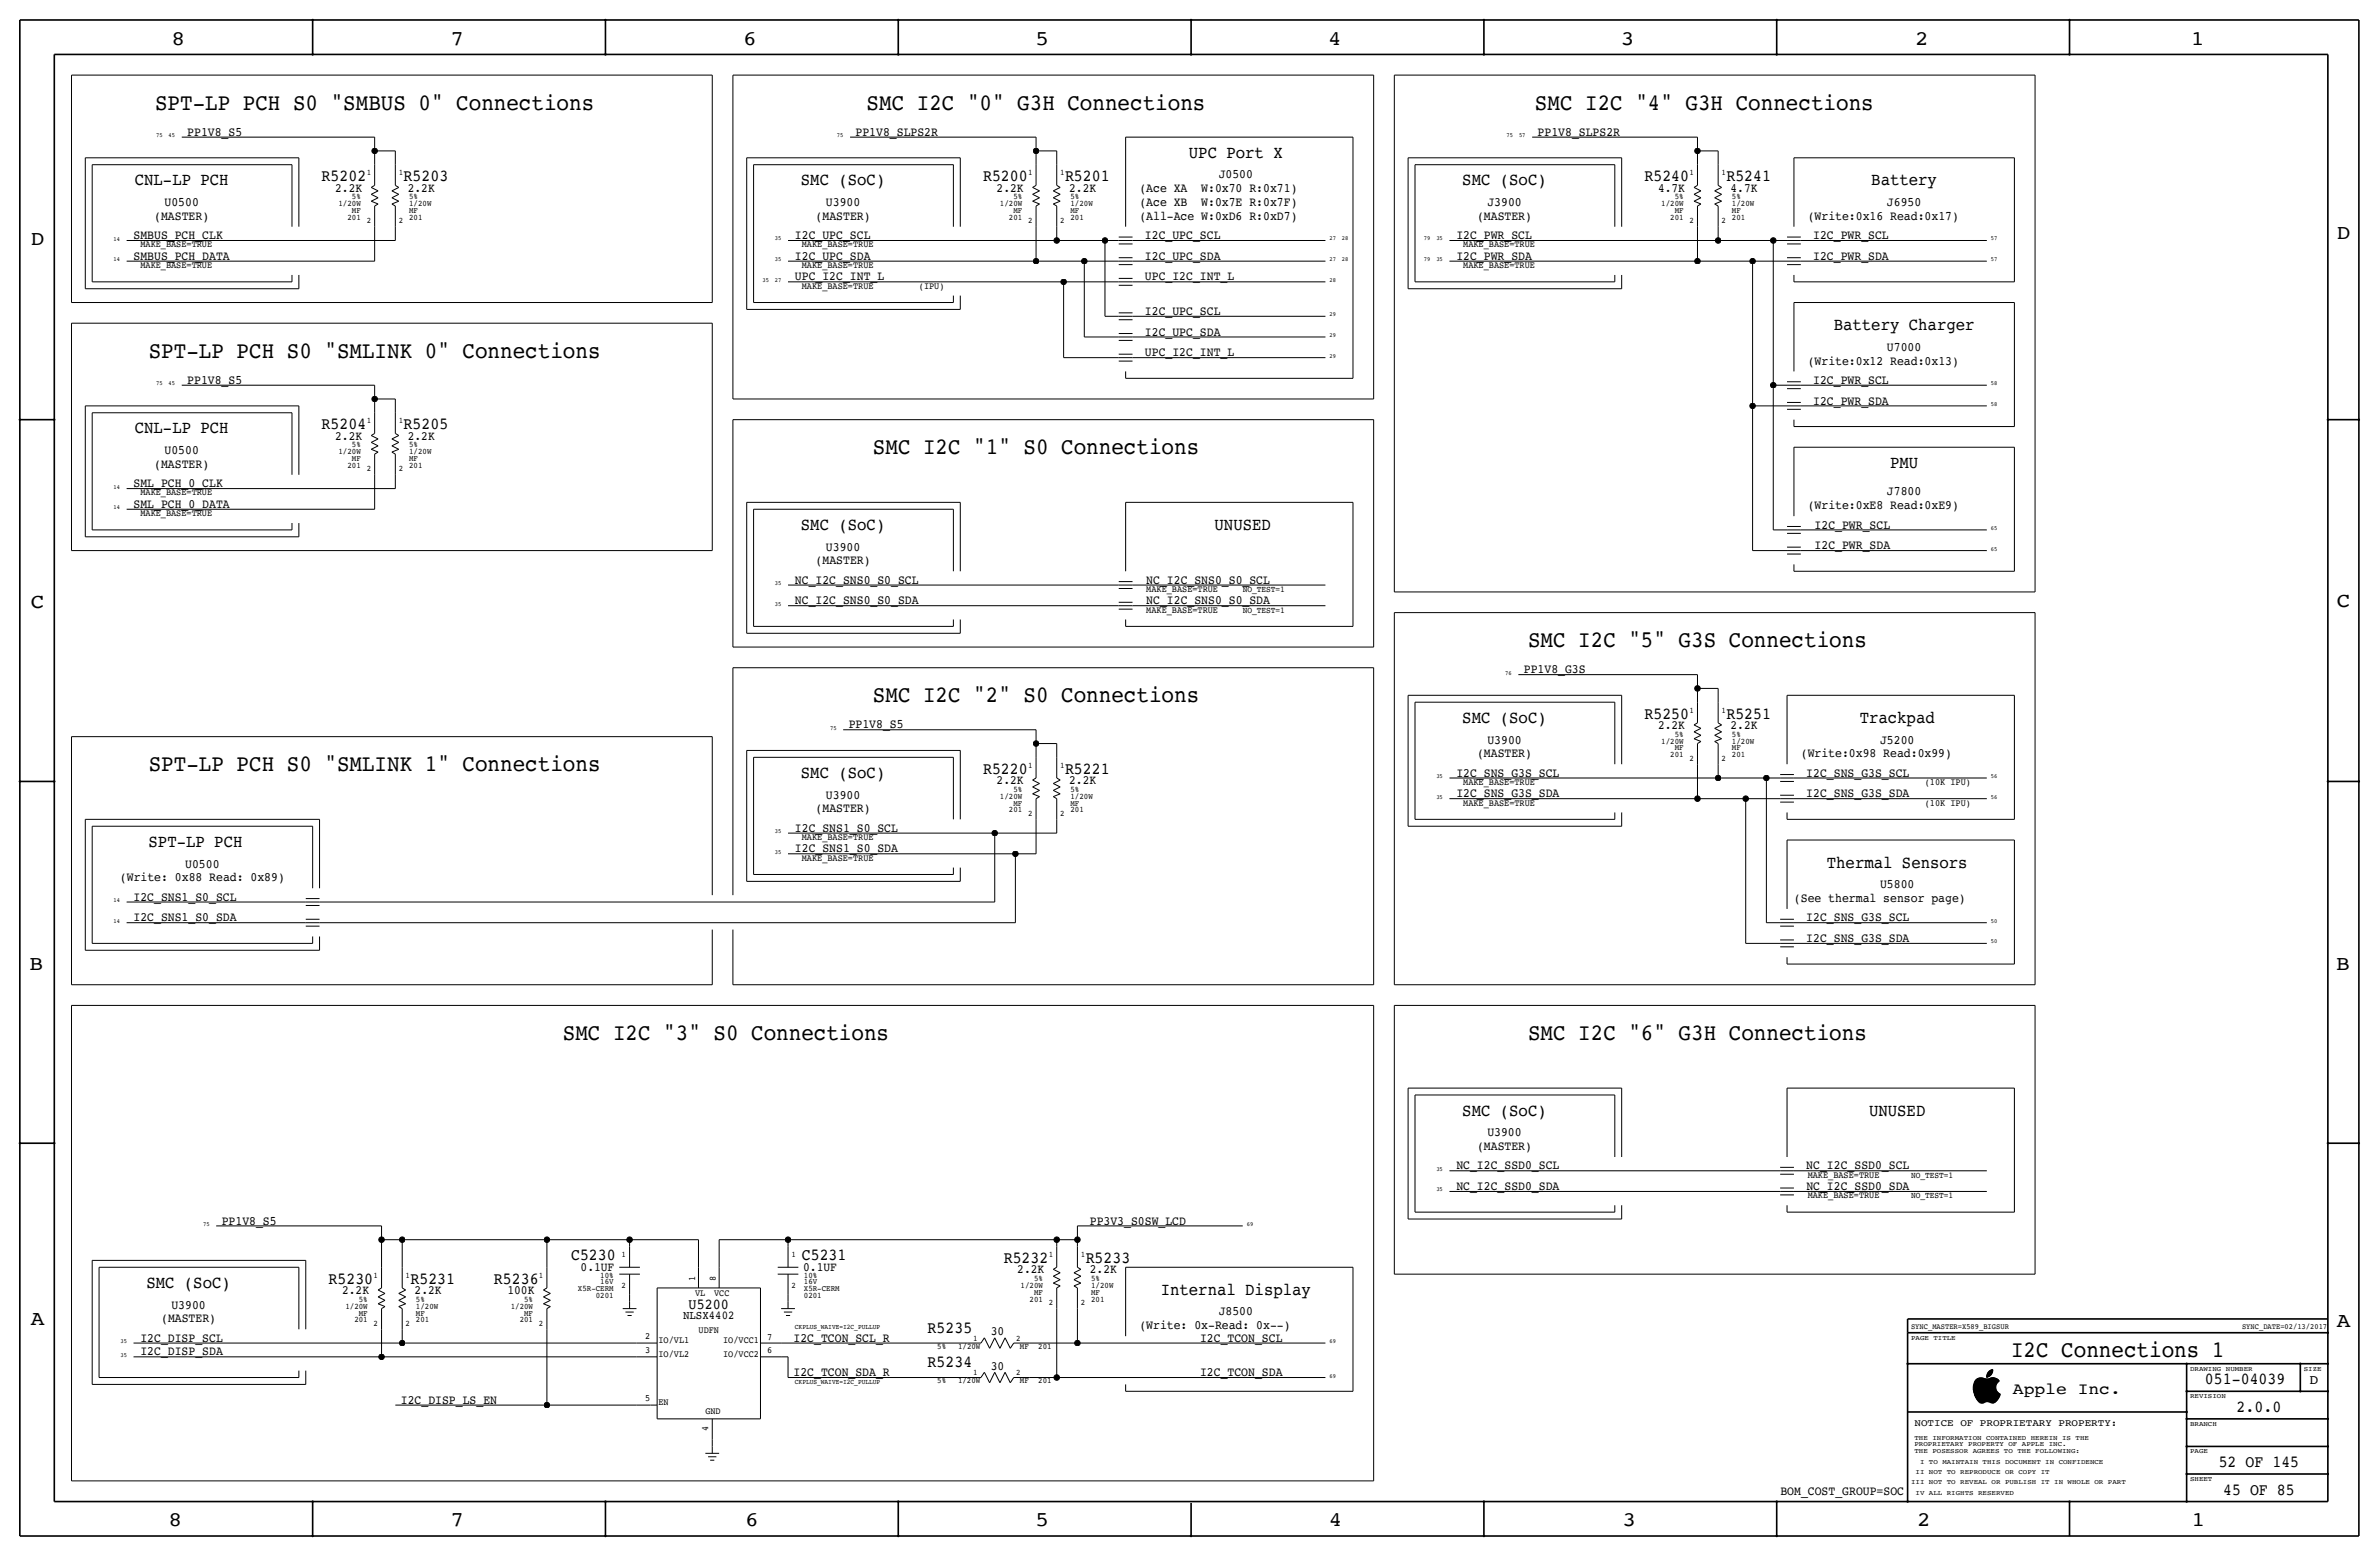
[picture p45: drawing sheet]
<svg xmlns="http://www.w3.org/2000/svg" width="877mm" height="574mm" viewBox="0 0 877 574" stroke-linecap="round" stroke-linejoin="round" font-family="sans-serif">
<defs><g id="words">
<g font-size="8.6">
<text x="57.2" y="40.4">SPT-LP PCH S0 &quot;SMBUS 0&quot; Connections</text>
<text x="319.5" y="40.4">SMC I2C &quot;0&quot; G3H Connections</text>
<text x="565.9" y="40.4">SMC I2C &quot;4&quot; G3H Connections</text>
<text x="54.8" y="131.8">SPT-LP PCH S0 &quot;SMLINK 0&quot; Connections</text>
<text x="321.8" y="167.4">SMC I2C &quot;1&quot; S0 Connections</text>
<text x="563.3" y="238.5">SMC I2C &quot;5&quot; G3S Connections</text>
<text x="321.8" y="258.8">SMC I2C &quot;2&quot; S0 Connections</text>
<text x="54.8" y="284.2">SPT-LP PCH S0 &quot;SMLINK 1&quot; Connections</text>
<text x="207.5" y="383.3">SMC I2C &quot;3&quot; S0 Connections</text>
<text x="563.3" y="383.3">SMC I2C &quot;6&quot; G3H Connections</text>
<text x="741.4" y="500.1">I2C Connections 1</text>
</g>
<g font-size="7.6">
<text x="63.2" y="16.5">8</text>
<text x="166.1" y="16.5">7</text>
<text x="274" y="16.5">6</text>
<text x="381.7" y="16.5">5</text>
<text x="489.7" y="16.5">4</text>
<text x="597.6" y="16.5">3</text>
<text x="706.1" y="16.5">2</text>
<text x="807.7" y="16.5">1</text>
<text x="861.5" y="88.1">D</text>
<text x="11.4" y="90.4">D</text>
<text x="11.4" y="224.3">C</text>
<text x="861.5" y="223.8">C</text>
<text x="10.8" y="357.6">B</text>
<text x="861.3" y="357.4">B</text>
<text x="11.3" y="488.4">A</text>
<text x="861.5" y="489.2">A</text>
<text x="62.2" y="562.6">8</text>
<text x="166" y="562.6">7</text>
<text x="274.8" y="562.6">6</text>
<text x="381.7" y="562.6">5</text>
<text x="489.9" y="562.6">4</text>
<text x="598.1" y="562.6">3</text>
<text x="706.8" y="562.6">2</text>
<text x="807.9" y="562.6">1</text>
</g>
<g font-size="6.5">
<text x="438.3" y="58.2">UPC Port X</text>
<text x="49.7" y="68.3">CNL-LP PCH</text>
<text x="295.3" y="68.3">SMC (SoC)</text>
<text x="539.1" y="68.3">SMC (SoC)</text>
<text x="689.9" y="68.3">Battery</text>
<text x="676.1" y="121.7">Battery Charger</text>
<text x="49.7" y="159.8">CNL-LP PCH</text>
<text x="696.8" y="172.5">PMU</text>
<text x="295.3" y="195.3">SMC (SoC)</text>
<text x="447.8" y="195.3">UNUSED</text>
<text x="539.1" y="266.4">SMC (SoC)</text>
<text x="685.6" y="266.4">Trackpad</text>
<text x="295.3" y="286.8">SMC (SoC)</text>
<text x="54.8" y="312.2">SPT-LP PCH</text>
<text x="673.5" y="319.8">Thermal Sensors</text>
<text x="539.1" y="411.2">SMC (SoC)</text>
<text x="689.1" y="411.2">UNUSED</text>
<text x="54" y="474.7">SMC (SoC)</text>
<text x="427.9" y="477.3">Internal Display</text>
</g>
<g font-size="6.2">
<text x="118.6" y="66.8">R5202</text>
<text x="148.8" y="66.8">R5203</text>
<text x="362.4" y="66.8">R5200</text>
<text x="392.6" y="66.8">R5201</text>
<text x="606.3" y="66.8">R5240</text>
<text x="636.5" y="66.8">R5241</text>
<text x="118.6" y="158.2">R5204</text>
<text x="148.8" y="158.2">R5205</text>
<text x="606.3" y="264.9">R5250</text>
<text x="636.5" y="264.9">R5251</text>
<text x="362.4" y="285.2">R5220</text>
<text x="392.6" y="285.2">R5221</text>
<text x="210.5" y="464.6">C5230</text>
<text x="295.6" y="464.6">C5231</text>
<text x="370" y="465.6">R5232</text>
<text x="400.3" y="465.6">R5233</text>
<text x="121.1" y="473.2">R5230</text>
<text x="151.3" y="473.2">R5231</text>
<text x="182.1" y="473.2">R5236</text>
<text x="342" y="491.2">R5235</text>
<text x="342" y="503.9">R5234</text>
<text x="812.9" y="510.3">051-04039</text>
<text x="824.6" y="520.4">2.0.0</text>
<text x="818" y="540.8">52 OF 145</text>
<text x="819.6" y="550.9">45 OF 85</text>
</g>
<text font-size="6" x="742.1" y="513.9">Apple Inc.</text>
<text font-size="5.6" x="253.9" y="482.3">U5200</text>
<text font-size="5" x="851.5" y="510.3">D</text>
<g font-size="4.7">
<text x="69" y="50">PP1V8_S5</text>
<text x="315.4" y="50">PP1V8_SLPS2R</text>
<text x="566.9" y="50">PP1V8_SLPS2R</text>
<text x="449.3" y="65.8">J0500</text>
<text x="123.6" y="70.6">2.2K</text>
<text x="150.3" y="70.6">2.2K</text>
<text x="367.4" y="70.6">2.2K</text>
<text x="394.2" y="70.6">2.2K</text>
<text x="420.1" y="70.9">(Ace XA</text>
<text x="442.9" y="70.9">W:0x70 R:0x71)</text>
<text x="611.3" y="70.6">4.7K</text>
<text x="638" y="70.6">4.7K</text>
<text x="60.7" y="75.9">U0500</text>
<text x="304.5" y="75.9">U3900</text>
<text x="420.1" y="75.9">(Ace XB</text>
<text x="442.9" y="75.9">W:0x7E R:0x7F)</text>
<text x="548.3" y="75.9">J3900</text>
<text x="695.7" y="75.9">J6950</text>
<text x="56.9" y="81">(MASTER)</text>
<text x="300.7" y="81">(MASTER)</text>
<text x="420.1" y="81">(All-Ace W:0xD6 R:0xD7)</text>
<text x="544.5" y="81">(MASTER)</text>
<text x="666.4" y="81">(Write:0x16 Read:0x17)</text>
<text x="49.2" y="88.1">SMBUS_PCH_CLK</text>
<text x="293.1" y="88.1">I2C_UPC_SCL</text>
<text x="422.1" y="88.1">I2C_UPC_SCL</text>
<text x="536.9" y="88.1">I2C_PWR_SCL</text>
<text x="668.5" y="88.1">I2C_PWR_SCL</text>
<text x="49.2" y="95.8">SMBUS_PCH_DATA</text>
<text x="293.1" y="95.8">I2C_UPC_SDA</text>
<text x="422.1" y="95.8">I2C_UPC_SDA</text>
<text x="536.9" y="95.8">I2C_PWR_SDA</text>
<text x="668.5" y="95.8">I2C_PWR_SDA</text>
<text x="293.1" y="103.4">UPC_I2C_INT_L</text>
<text x="422.1" y="103.4">UPC_I2C_INT_L</text>
<text x="422.1" y="116.1">I2C_UPC_SCL</text>
<text x="422.1" y="123.7">I2C_UPC_SDA</text>
<text x="422.1" y="131.3">UPC_I2C_INT_L</text>
<text x="695.7" y="129.3">U7000</text>
<text x="666.4" y="134.4">(Write:0x12 Read:0x13)</text>
<text x="69" y="141.5">PP1V8_S5</text>
<text x="668.5" y="141.5">I2C_PWR_SCL</text>
<text x="668.5" y="149.1">I2C_PWR_SDA</text>
<text x="60.7" y="167.4">U0500</text>
<text x="123.6" y="162.1">2.2K</text>
<text x="150.3" y="162.1">2.2K</text>
<text x="56.9" y="172.5">(MASTER)</text>
<text x="49.2" y="179.6">SML_PCH_0_CLK</text>
<text x="695.7" y="182.6">J7800</text>
<text x="49.2" y="187.2">SML_PCH_0_DATA</text>
<text x="666.4" y="187.7">(Write:0xE8 Read:0xE9)</text>
<text x="669" y="194.8">I2C_PWR_SCL</text>
<text x="304.5" y="202.9">U3900</text>
<text x="669" y="202.4">I2C_PWR_SDA</text>
<text x="300.7" y="208">(MASTER)</text>
<text x="293.1" y="215.1">NC_I2C_SNS0_S0_SCL</text>
<text x="422.6" y="215.1">NC_I2C_SNS0_S0_SCL</text>
<text x="293.1" y="222.8">NC_I2C_SNS0_S0_SDA</text>
<text x="422.6" y="222.8">NC_I2C_SNS0_S0_SDA</text>
<text x="561.8" y="248.2">PP1V8_G3S</text>
<text x="312.9" y="268.5">PP1V8_S5</text>
<text x="611.3" y="268.7">2.2K</text>
<text x="638" y="268.7">2.2K</text>
<text x="548.3" y="274.1">U3900</text>
<text x="693.1" y="274.1">J5200</text>
<text x="544.5" y="279.1">(MASTER)</text>
<text x="663.9" y="279.1">(Write:0x98 Read:0x99)</text>
<text x="536.9" y="286.3">I2C_SNS_G3S_SCL</text>
<text x="665.9" y="286.3">I2C_SNS_G3S_SCL</text>
<text x="367.4" y="289.1">2.2K</text>
<text x="394.2" y="289.1">2.2K</text>
<text x="536.9" y="293.9">I2C_SNS_G3S_SDA</text>
<text x="665.9" y="293.9">I2C_SNS_G3S_SDA</text>
<text x="300.7" y="299.5">(MASTER)</text>
<text x="304.5" y="294.4">U3900</text>
<text x="293.1" y="306.6">I2C_SNS1_S0_SCL</text>
<text x="293.1" y="314.2">I2C_SNS1_S0_SDA</text>
<text x="68.3" y="319.8">U0500</text>
<text x="44.2" y="324.9">(Write: 0x88 Read: 0x89)</text>
<text x="693.1" y="327.4">U5800</text>
<text x="49.2" y="332">I2C_SNS1_S0_SCL</text>
<text x="661.4" y="332.5">(See thermal sensor page)</text>
<text x="49.2" y="339.6">I2C_SNS1_S0_SDA</text>
<text x="665.9" y="339.6">I2C_SNS_G3S_SCL</text>
<text x="665.9" y="347.2">I2C_SNS_G3S_SDA</text>
<text x="548.3" y="418.9">U3900</text>
<text x="544.5" y="423.9">(MASTER)</text>
<text x="536.9" y="431">NC_I2C_SSD0_SCL</text>
<text x="665.9" y="431">NC_I2C_SSD0_SCL</text>
<text x="536.9" y="438.7">NC_I2C_SSD0_SDA</text>
<text x="665.9" y="438.7">NC_I2C_SSD0_SDA</text>
<text x="81.7" y="451.4">PP1V8_S5</text>
<text x="401.8" y="451.4">PP3V3_S0SW_LCD</text>
<text x="214" y="468.4">0.1UF</text>
<text x="296.1" y="468.4">0.1UF</text>
<text x="375" y="469.4">2.2K</text>
<text x="401.8" y="469.4">2.2K</text>
<text x="126.1" y="477">2.2K</text>
<text x="152.9" y="477">2.2K</text>
<text x="187.1" y="477">100K</text>
<text x="63.2" y="482.3">U3900</text>
<text x="449.3" y="484.9">J8500</text>
<text x="59.4" y="487.4">(MASTER)</text>
<text x="420.1" y="490">(Write: 0x-Read: 0x--)</text>
<text x="51.8" y="494.5">I2C_DISP_SCL</text>
<text x="292.6" y="494.5">I2C_TCON_SCL_R</text>
<text x="365.2" y="492.3">30</text>
<text x="442.4" y="494.5">I2C_TCON_SCL</text>
<text x="51.8" y="499.6">I2C_DISP_SDA</text>
<text x="292.6" y="507.2">I2C_TCON_SDA_R</text>
<text x="365.2" y="505">30</text>
<text x="442.4" y="507.2">I2C_TCON_SDA</text>
<text x="147.8" y="517.4">I2C_DISP_LS_EN</text>
<text x="656.4" y="550.9">BOM_COST_GROUP=SOC</text>
</g>
<text font-size="4.4" x="251.8" y="486.2">NLSX4402</text>
<text font-size="3.7" x="705.8" y="525.5">NOTICE OF PROPRIETARY PROPERTY:</text>
<g font-size="3.5">
<text x="51.8" y="91.2">MAKE_BASE=TRUE</text>
<text x="295.6" y="91.2">MAKE_BASE=TRUE</text>
<text x="539.4" y="91.2">MAKE_BASE=TRUE</text>
<text x="51.8" y="98.8">MAKE_BASE=TRUE</text>
<text x="295.6" y="98.8">MAKE_BASE=TRUE</text>
<text x="539.4" y="98.8">MAKE_BASE=TRUE</text>
<text x="295.6" y="106.4">MAKE_BASE=TRUE</text>
<text x="338.8" y="106.4">(IPU)</text>
<text x="51.8" y="182.6">MAKE_BASE=TRUE</text>
<text x="51.8" y="190.2">MAKE_BASE=TRUE</text>
<text x="422.6" y="218.2">MAKE_BASE=TRUE</text>
<text x="422.6" y="225.8">MAKE_BASE=TRUE</text>
<text x="539.4" y="289.3">MAKE_BASE=TRUE</text>
<text x="709.6" y="289.3">(10K IPU)</text>
<text x="539.4" y="296.9">MAKE_BASE=TRUE</text>
<text x="709.6" y="296.9">(10K IPU)</text>
<text x="295.6" y="309.6">MAKE_BASE=TRUE</text>
<text x="295.6" y="317.2">MAKE_BASE=TRUE</text>
<text x="666.4" y="434.1">MAKE_BASE=TRUE</text>
<text x="666.4" y="441.7">MAKE_BASE=TRUE</text>
<text x="256.3" y="472.2" transform="rotate(-90 256.3 472.2)">1</text>
<text x="263.9" y="472.2" transform="rotate(-90 263.9 472.2)">8</text>
<text x="256.3" y="477.8">VL</text>
<text x="263.3" y="477.8">VCC</text>
<text x="257.5" y="491.2">UDFN</text>
<text x="237.8" y="493.5">2</text>
<text x="242.8" y="495">IO/VL1</text>
<text x="266.6" y="495">IO/VCC1</text>
<text x="282.9" y="493.8">7</text>
<text x="237.8" y="498.6">3</text>
<text x="242.8" y="500.1">IO/VL2</text>
<text x="266.6" y="500.1">IO/VCC2</text>
<text x="282.9" y="498.9">6</text>
<text x="237.8" y="516.4">5</text>
<text x="242.8" y="517.9">EN</text>
<text x="260" y="521.2">GND</text>
<text x="261.1" y="527.4" transform="rotate(-90 261.1 527.4)">4</text>
</g>
<g font-size="3.2">
<text x="458.2" y="218.2">NO_TEST=1</text>
<text x="458.2" y="225.8">NO_TEST=1</text>
<text x="704.5" y="434.1">NO_TEST=1</text>
<text x="704.5" y="441.7">NO_TEST=1</text>
</g>
<g font-size="3.1">
<text x="135.2" y="64.5">1</text>
<text x="147" y="64.5">1</text>
<text x="379" y="64.5">1</text>
<text x="390.9" y="64.5">1</text>
<text x="622.9" y="64.5">1</text>
<text x="634.7" y="64.5">1</text>
<text x="124.8" y="75.9">1/20W</text>
<text x="129.7" y="73.4">5%</text>
<text x="150.8" y="75.9">1/20W</text>
<text x="150.8" y="73.4">5%</text>
<text x="368.6" y="75.9">1/20W</text>
<text x="373.6" y="73.4">5%</text>
<text x="394.7" y="75.9">1/20W</text>
<text x="394.7" y="73.4">5%</text>
<text x="612.5" y="75.9">1/20W</text>
<text x="617.4" y="73.4">5%</text>
<text x="638.5" y="75.9">1/20W</text>
<text x="638.5" y="73.4">5%</text>
<text x="128.1" y="81">201</text>
<text x="129.7" y="78.5">MF</text>
<text x="135.2" y="82.3">2</text>
<text x="147" y="82.3">2</text>
<text x="150.8" y="81">201</text>
<text x="150.8" y="78.5">MF</text>
<text x="371.9" y="81">201</text>
<text x="373.6" y="78.5">MF</text>
<text x="379" y="82.3">2</text>
<text x="390.9" y="82.3">2</text>
<text x="394.7" y="81">201</text>
<text x="394.7" y="78.5">MF</text>
<text x="615.8" y="81">201</text>
<text x="617.4" y="78.5">MF</text>
<text x="622.9" y="82.3">2</text>
<text x="634.7" y="82.3">2</text>
<text x="638.5" y="81">201</text>
<text x="638.5" y="78.5">MF</text>
<text x="135.2" y="156">1</text>
<text x="147" y="156">1</text>
<text x="124.8" y="167.4">1/20W</text>
<text x="129.7" y="164.8">5%</text>
<text x="150.8" y="167.4">1/20W</text>
<text x="150.8" y="164.8">5%</text>
<text x="128.1" y="172.5">201</text>
<text x="129.7" y="169.9">MF</text>
<text x="135.2" y="173.7">2</text>
<text x="147" y="173.7">2</text>
<text x="150.8" y="172.5">201</text>
<text x="150.8" y="169.9">MF</text>
<text x="622.9" y="262.6">1</text>
<text x="634.7" y="262.6">1</text>
<text x="612.5" y="274.1">1/20W</text>
<text x="617.4" y="271.5">5%</text>
<text x="638.5" y="274.1">1/20W</text>
<text x="638.5" y="271.5">5%</text>
<text x="615.8" y="279.1">201</text>
<text x="617.4" y="276.6">MF</text>
<text x="622.9" y="280.4">2</text>
<text x="634.7" y="280.4">2</text>
<text x="638.5" y="279.1">201</text>
<text x="638.5" y="276.6">MF</text>
<text x="379" y="283">1</text>
<text x="390.9" y="283">1</text>
<text x="373.6" y="291.8">5%</text>
<text x="394.7" y="291.8">5%</text>
<text x="368.6" y="294.4">1/20W</text>
<text x="371.9" y="299.5">201</text>
<text x="373.6" y="296.9">MF</text>
<text x="394.7" y="299.5">201</text>
<text x="394.7" y="296.9">MF</text>
<text x="394.7" y="294.4">1/20W</text>
<text x="379" y="300.7">2</text>
<text x="390.9" y="300.7">2</text>
<text x="229.2" y="463.3">1</text>
<text x="291.8" y="463.3">1</text>
<text x="386.7" y="463.3">1</text>
<text x="398.5" y="463.3">1</text>
<text x="137.7" y="470.9">1</text>
<text x="149.6" y="470.9">1</text>
<text x="198.7" y="470.9">1</text>
<text x="221.3" y="470.9">10%</text>
<text x="221.3" y="473.2">16V</text>
<text x="296.4" y="473.2">16V</text>
<text x="296.4" y="470.9">10%</text>
<text x="381.2" y="472.2">5%</text>
<text x="402.3" y="472.2">5%</text>
<text x="132.3" y="479.8">5%</text>
<text x="153.4" y="479.8">5%</text>
<text x="193.2" y="479.8">5%</text>
<text x="213.1" y="475.7">X5R-CERM</text>
<text x="219.7" y="478.3">0201</text>
<text x="229.2" y="474.7">2</text>
<text x="291.8" y="474.7">2</text>
<text x="296.4" y="475.7">X5R-CERM</text>
<text x="296.4" y="478.3">0201</text>
<text x="376.3" y="474.7">1/20W</text>
<text x="379.6" y="479.8">201</text>
<text x="381.2" y="477.3">MF</text>
<text x="402.3" y="479.8">201</text>
<text x="402.3" y="477.3">MF</text>
<text x="402.3" y="474.7">1/20W</text>
<text x="127.3" y="482.3">1/20W</text>
<text x="132.3" y="484.9">MF</text>
<text x="153.4" y="484.9">MF</text>
<text x="153.4" y="482.3">1/20W</text>
<text x="188.3" y="482.3">1/20W</text>
<text x="193.2" y="484.9">MF</text>
<text x="386.7" y="481.1">2</text>
<text x="398.5" y="481.1">2</text>
<text x="130.6" y="487.4">201</text>
<text x="137.7" y="488.7">2</text>
<text x="149.6" y="488.7">2</text>
<text x="153.4" y="487.4">201</text>
<text x="191.6" y="487.4">201</text>
<text x="198.7" y="488.7">2</text>
<text x="345.5" y="497.1">5%</text>
<text x="353.2" y="497.1">1/20W</text>
<text x="358.7" y="494.3">1</text>
<text x="374.6" y="494.3">2</text>
<text x="376" y="497.1">MF</text>
<text x="382.8" y="497.1">201</text>
<text x="345.5" y="509.8">5%</text>
<text x="353.2" y="509.8">1/20W</text>
<text x="358.7" y="507">1</text>
<text x="374.6" y="507">2</text>
<text x="376" y="509.8">MF</text>
<text x="382.8" y="509.8">201</text>
</g>
<g font-size="2.9">
<text x="704.5" y="490">SYNC_MASTER=X589_BIGSUR</text>
<text x="826.6" y="490">SYNC_DATE=02/13/2017</text>
</g>
<g font-size="2.6">
<text x="293.1" y="490">CKPLUS_WAIVE=I2C_PULLUP</text>
<text x="293.1" y="510.3">CKPLUS_WAIVE=I2C_PULLUP</text>
</g>
<g font-size="2.5">
<text x="704.5" y="493.8">PAGE TITLE</text>
<text x="807.4" y="505.2">DRAWING NUMBER</text>
<text x="849.3" y="505.2">SIZE</text>
<text x="807.4" y="515.4">REVISION</text>
<text x="807.4" y="525.5">BRANCH</text>
<text x="705.8" y="533.1">PROPRIETARY PROPERTY OF APPLE INC.</text>
<text x="705.8" y="530.6">THE INFORMATION CONTAINED HEREIN IS THE</text>
<text x="705.8" y="535.7">THE POSESSOR AGREES TO THE FOLLOWING:</text>
<text x="707.8" y="539.5">I TO MAINTAIN THIS DOCUMENT IN CONFIDENCE</text>
<text x="807.4" y="535.7">PAGE</text>
<text x="706.2" y="543.3">II NOT TO REPRODUCE OR COPY IT</text>
<text x="807.4" y="545.8">SHEET</text>
<text x="704.5" y="547.1">III NOT TO REVEAL OR PUBLISH IT IN WHOLE OR PART</text>
<text x="706.2" y="550.9">IV ALL RIGHTS RESERVED</text>
</g>
<g font-size="2.3">
<text x="57.6" y="50.5">75</text>
<text x="62.2" y="50.5">45</text>
<text x="308.6" y="50.5">75</text>
<text x="555.4" y="50.5">75</text>
<text x="560" y="50.5">57</text>
<text x="41.9" y="88.6">14</text>
<text x="285.7" y="88.6">35</text>
<text x="490.2" y="88.6">27</text>
<text x="494.7" y="88.6">28</text>
<text x="525" y="88.6">79</text>
<text x="529.5" y="88.6">35</text>
<text x="734" y="88.6">57</text>
<text x="41.9" y="96.3">14</text>
<text x="285.7" y="96.3">35</text>
<text x="490.2" y="96.3">27</text>
<text x="494.7" y="96.3">28</text>
<text x="525" y="96.3">79</text>
<text x="529.5" y="96.3">35</text>
<text x="734" y="96.3">57</text>
<text x="281.1" y="103.9">35</text>
<text x="285.7" y="103.9">27</text>
<text x="490.2" y="103.9">28</text>
<text x="490.2" y="116.6">29</text>
<text x="490.2" y="124.2">29</text>
<text x="490.2" y="131.8">29</text>
<text x="57.6" y="142">75</text>
<text x="62.2" y="142">45</text>
<text x="734" y="142">58</text>
<text x="734" y="149.6">58</text>
<text x="41.9" y="180.1">14</text>
<text x="41.9" y="187.7">14</text>
<text x="734" y="195.3">65</text>
<text x="734" y="202.9">65</text>
<text x="285.7" y="215.6">35</text>
<text x="285.7" y="223.3">35</text>
<text x="554.9" y="248.7">76</text>
<text x="306" y="269">75</text>
<text x="529.5" y="286.8">35</text>
<text x="734" y="286.8">56</text>
<text x="529.5" y="294.4">35</text>
<text x="734" y="294.4">56</text>
<text x="285.7" y="307.1">35</text>
<text x="285.7" y="314.7">35</text>
<text x="41.9" y="332.5">14</text>
<text x="41.9" y="340.1">14</text>
<text x="734" y="340.1">50</text>
<text x="734" y="347.7">50</text>
<text x="529.5" y="431.5">35</text>
<text x="529.5" y="439.2">35</text>
<text x="74.9" y="451.9">75</text>
<text x="459.7" y="451.9">69</text>
<text x="44.4" y="495">35</text>
<text x="490.2" y="495">69</text>
<text x="44.4" y="500.1">35</text>
<text x="490.2" y="507.7">69</text>
</g>
</g></defs>
<g fill="none" stroke="#000" stroke-width=".37">
<path d="M26.4 27.7v83.8zM26.4 27.7h236.2zM262.6 27.7v83.8zM270.2 27.7v119.4zM270.2 27.7h236.2zM506.4 27.7v119.4zM514 27.7v190.5zM514 27.7h236.3zM750.3 27.7v190.5zM31.4 58.2h78.8zM31.4 58.2v48.2zM67 50.5h71.1z"/>
<path d="M110.2 58.2v25.4zM138.1 55.6h7.6zM138.1 50.5v5.1zM138.1 55.6v5.1zM145.7 55.6v5.1zM275.3 58.2v55.8zM275.3 58.2h78.7zM313.4 50.5h68.6zM354 58.2v25.4zM382 50.5v5.1zM382 55.6v5.1zM382 55.6h7.6z"/>
<path d="M389.6 55.6v5.1zM415 50.5h83.8zM415 50.5v33.1zM498.8 50.5v88.9zM519.1 58.2h78.8zM519.1 58.2v48.2zM564.8 50.5h61zM597.9 58.2v25.4zM625.8 55.6h7.6zM625.8 50.5v5.1zM625.8 55.6v5.1zM633.4 55.6v5.1z"/>
<path d="M661.4 58.2v25.4zM661.4 58.2h81.2zM742.6 58.2v45.7zM34 60.7h73.6zM34 60.7v43.2zM107.6 60.7v22.9zM136.9 74.2l2.5-1.3zM136.9 71.6l2.5-1.2zM136.9 74.2l2.5 1zM136.9 71.6l2.5 1.3zM136.9 69.1l2.5 1.3zM136.9 69.1l1.2-.8z"/>
<path d="M138.1 75.9l1.3-.7zM138.1 75.9v7.7zM138.1 60.7v7.6zM144.5 75.2l2.5-1zM144.5 72.9l2.5-1.3zM144.5 70.4l2.5-1.3zM144.5 75.2l1.2 .7zM144.5 72.9l2.5 1.3zM144.5 70.4l2.5 1.2zM145.7 75.9v7.7zM145.7 60.7v7.6zM145.7 68.3l1.3 .8z"/>
<path d="M277.8 60.7h73.7zM277.8 60.7v50.8zM351.5 60.7v22.9zM380.7 69.1l1.3-.8zM380.7 74.2l2.5 1zM380.7 71.6l2.5 1.3zM380.7 69.1l2.5 1.3zM380.7 74.2l2.5-1.3zM380.7 71.6l2.5-1.2zM382 75.9v7.7zM382 60.7v7.6zM382 75.9l1.2-.7z"/>
<path d="M388.3 75.2l1.3 .7zM388.3 72.9l2.6 1.3zM388.3 70.4l2.6 1.2zM388.3 75.2l2.6-1zM388.3 72.9l2.6-1.3zM388.3 70.4l2.6-1.3zM389.6 75.9v7.7zM389.6 60.7v7.6zM389.6 68.3l1.3 .8zM521.7 60.7v43.2zM521.7 60.7h73.6zM595.3 60.7v22.9z"/>
<path d="M624.5 74.2l2.6-1.3zM624.5 71.6l2.6-1.2zM624.5 69.1l1.3-.8zM624.5 74.2l2.6 1zM624.5 71.6l2.6 1.3zM624.5 69.1l2.6 1.3zM625.8 75.9l1.3-.7zM625.8 75.9v7.7zM625.8 60.7v7.6zM632.2 75.2l2.5-1zM632.2 72.9l2.5-1.3zM632.2 70.4l2.5-1.3z"/>
<path d="M632.2 75.2l1.2 .7zM632.2 72.9l2.5 1.3zM632.2 70.4l2.5 1.2zM633.4 75.9v7.7zM633.4 60.7v7.6zM633.4 68.3l1.3 .8zM46.7 88.6h99zM46.7 96.3h91.4zM138.1 83.6v12.7zM145.7 83.6v5zM290.5 88.6h99.1zM290.5 96.3h91.5z"/>
<path d="M382 83.6v12.7zM382 96.3h17.7zM389.6 88.6h17.8zM389.6 83.6v5zM399.7 96.3v27.9zM399.7 96.3h12.7zM407.4 88.6v28zM407.4 88.6h5zM412.4 97.5h5.1zM412.4 96.3h5.1zM412.4 95h5.1zM412.4 89.9h5.1z"/>
<path d="M412.4 88.6h5.1zM412.4 87.4h5.1zM417.5 96.3h71.1zM417.5 88.6h71.1zM534.4 88.6h99zM534.4 96.3h91.4zM625.8 96.3h20.3zM625.8 83.6v12.7zM633.4 88.6h20.3zM633.4 83.6v5zM646.1 96.3v53.3zM646.1 96.3h12.7z"/>
<path d="M653.7 88.6v53.4zM653.7 88.6h5.1zM658.8 97.5h5.1zM658.8 96.3h5.1zM658.8 95h5.1zM658.8 89.9h5.1zM658.8 88.6h5.1zM658.8 87.4h5.1zM663.9 88.6h68.6zM663.9 96.3h68.6zM26.4 119.1v83.8zM26.4 111.5h236.2z"/>
<path d="M26.4 119.1h236.2zM31.4 106.4h78.8zM34 103.9h73.6zM107.6 101.3v2.6zM110.2 101.3v5.1zM262.6 119.1v83.8zM275.3 114h78.7zM277.8 111.5h73.7zM290.5 103.9h101.6zM351.5 109v2.5zM354 109v5zM392.1 103.9h20.3z"/>
<path d="M392.1 103.9v27.9zM407.4 116.6h5zM412.4 117.9h5.1zM412.4 116.6h5.1zM412.4 115.3h5.1zM412.4 105.2h5.1zM412.4 103.9h5.1zM412.4 102.6h5.1zM417.5 103.9h71.1zM417.5 116.6h71.1zM519.1 106.4h78.8zM521.7 103.9h73.6z"/>
<path d="M595.3 101.3v2.6zM597.9 101.3v5.1zM661.4 111.5v25.4zM661.4 103.9h81.2zM661.4 101.3v2.6zM661.4 111.5h81.2zM742.6 111.5v45.7zM392.1 131.8h20.3zM399.7 124.2h12.7zM412.4 133.1h5.1zM412.4 131.8h5.1zM412.4 130.6h5.1z"/>
<path d="M412.4 125.5h5.1zM412.4 124.2h5.1zM412.4 122.9h5.1zM415 139.4h83.8zM415 136.9v2.5zM417.5 124.2h71.1zM417.5 131.8h71.1zM31.4 149.6h78.8zM31.4 149.6v48.3zM34 152.1h73.6zM34 152.1v43.2zM67 142h71.1z"/>
<path d="M107.6 152.1v22.9zM110.2 149.6v25.4zM138.1 147.1h7.6zM138.1 142v5.1zM138.1 147.1v5zM138.1 152.1v7.7zM145.7 147.1v5zM145.7 152.1v7.7zM145.7 159.8l1.3 .7zM270.2 154.7v83.8zM270.2 147.1h236.2zM270.2 154.7h236.2z"/>
<path d="M506.4 154.7v83.8zM646.1 149.6v53.3zM646.1 149.6h12.7zM653.7 142v53.3zM653.7 142h5.1zM658.8 150.9h5.1zM658.8 149.6h5.1zM658.8 148.3h5.1zM658.8 143.3h5.1zM658.8 142h5.1zM658.8 140.7h5.1zM661.4 157.2h81.2z"/>
<path d="M661.4 154.7v2.5zM663.9 149.6h68.6zM663.9 142h68.6zM136.9 165.6l2.5-1.3zM136.9 163.1l2.5-1.3zM136.9 165.6l2.5 1zM136.9 163.1l2.5 1.2zM136.9 160.5l2.5 1.3zM136.9 160.5l1.2-.7zM138.1 167.4l1.3-.8zM138.1 175v12.7zM138.1 167.4v7.6z"/>
<path d="M144.5 166.6l2.5-1zM144.5 164.3l2.5-1.2zM144.5 161.8l2.5-1.3zM144.5 166.6l1.2 .8zM144.5 164.3l2.5 1.3zM144.5 161.8l2.5 1.3zM145.7 175v5.1zM145.7 167.4v7.6zM661.4 164.8v25.4zM661.4 164.8h81.2zM742.6 164.8v45.8zM31.4 197.9h78.8z"/>
<path d="M34 195.3h73.6zM46.7 180.1h99zM46.7 187.7h91.4zM107.6 192.8v2.5zM110.2 192.8v5.1zM275.3 185.2v48.2zM275.3 185.2h78.7zM277.8 187.7h73.7zM277.8 187.7v43.2zM351.5 187.7v22.9zM354 185.2v25.4zM415 185.2h83.8z"/>
<path d="M415 185.2v25.4zM498.8 185.2v45.7zM653.7 195.3h5.1zM658.8 196.6h5.1zM658.8 195.3h5.1zM658.8 194.1h5.1zM663.9 195.3h68.6zM26.4 202.9h236.2zM290.5 215.6h121.9zM412.4 216.9h5.1zM412.4 215.6h5.1zM412.4 214.4h5.1z"/>
<path d="M417.5 215.6h71.1zM514 218.2h236.3zM646.1 202.9h12.7zM658.8 204.2h5.1zM658.8 202.9h5.1zM658.8 201.7h5.1zM661.4 210.6h81.2zM661.4 208v2.6zM663.9 202.9h68.6zM270.2 238.5h236.2zM275.3 233.4h78.7zM277.8 230.9h73.7z"/>
<path d="M290.5 223.3h121.9zM351.5 228.3v2.6zM354 228.3v5.1zM412.4 224.5h5.1zM412.4 223.3h5.1zM412.4 222h5.1zM415 230.9h83.8zM415 228.3v2.6zM417.5 223.3h71.1zM514 225.8v137.2zM514 225.8h236.3zM750.3 225.8v137.2z"/>
<path d="M270.2 246.1v83.8zM270.2 246.1h236.2zM506.4 246.1v116.9zM519.1 256.3h78.8zM519.1 256.3v48.2zM521.7 258.8v43.2zM521.7 258.8h73.6zM559.8 248.7h66zM595.3 258.8v22.9zM597.9 256.3v25.4zM625.8 253.7h7.6zM625.8 248.7v5z"/>
<path d="M625.8 253.7v5.1zM625.8 258.8v7.6zM633.4 253.7v5.1zM633.4 258.8v7.6zM658.8 256.3h83.8zM658.8 256.3v25.4zM742.6 256.3v45.7zM26.4 271.5v91.5zM26.4 271.5h236.2zM262.6 271.5v58.4zM275.3 276.6v48.3zM275.3 276.6h78.7z"/>
<path d="M277.8 279.1h73.7zM277.8 279.1v43.2zM310.8 269h71.2zM351.5 279.1v22.9zM354 276.6v25.4zM382 269v5.1zM382 274.1v5zM382 279.1v7.7zM382 274.1h7.6zM389.6 274.1v5zM389.6 279.1v7.7zM624.5 272.3l2.6-1.3z"/>
<path d="M624.5 269.7l2.6-1.2zM624.5 267.2l1.3-.8zM624.5 272.3l2.6 1zM624.5 269.7l2.6 1.3zM624.5 267.2l2.6 1.3zM625.8 274.1l1.3-.8zM625.8 274.1v7.6zM632.2 273.3l2.5-1zM632.2 271l2.5-1.3zM632.2 268.5l2.5-1.3zM632.2 273.3l1.2 .8zM632.2 271l2.5 1.3z"/>
<path d="M632.2 268.5l2.5 1.2zM633.4 274.1v7.6zM633.4 266.4l1.3 .8zM380.7 287.5l1.3-.7zM380.7 292.6l2.5 1zM380.7 290.1l2.5 1.2zM380.7 287.5l2.5 1.3zM380.7 292.6l2.5-1.3zM380.7 290.1l2.5-1.3zM382 294.4v7.6zM382 294.4l1.2-.8zM388.3 293.6l1.3 .8z"/>
<path d="M388.3 291.3l2.6 1.3zM388.3 288.8l2.6 1.3zM388.3 293.6l2.6-1zM388.3 291.3l2.6-1.2zM388.3 288.8l2.6-1.3zM389.6 294.4v7.6zM389.6 286.8l1.3 .7zM534.4 286.8h99zM534.4 294.4h91.4zM595.3 299.5v2.5zM597.9 299.5v5zM625.8 294.4h17.8z"/>
<path d="M625.8 281.7v12.7zM633.4 281.7v5.1zM633.4 286.8h17.8zM643.6 294.4v53.3zM643.6 294.4h12.7zM651.2 286.8v53.3zM651.2 286.8h5.1zM656.3 295.7h5.1zM656.3 294.4h5.1zM656.3 293.1h5.1zM656.3 288h5.1zM656.3 286.8h5.1z"/>
<path d="M656.3 285.5h5.1zM658.8 299.5v2.5zM661.4 294.4h71.1zM661.4 286.8h71.1zM31.4 302v48.3zM31.4 302h86.4zM34 304.5h81.3zM34 304.5v43.2zM115.3 304.5v22.9zM117.8 302v25.4zM290.5 314.7h83.8zM290.5 307.1h76.2z"/>
<path d="M351.5 319.8v2.5zM354 319.8v5.1zM366.7 307.1v25.4zM366.7 307.1h22.9zM374.3 314.7v25.4zM374.3 314.7h7.7zM382 302v12.7zM389.6 302v5.1zM519.1 304.5h78.8zM521.7 302h73.6zM658.8 309.6h83.8zM658.8 302h83.8z"/>
<path d="M658.8 309.6v25.4zM742.6 309.6v45.7zM46.7 332.5h66zM112.7 338.8h5.1zM112.7 333.8h5.1zM112.7 332.5h5.1zM112.7 331.2h5.1zM117.8 332.5h248.9zM275.3 324.9h78.7zM277.8 322.3h73.7zM656.3 338.8h5.1zM31.4 350.3h86.4z"/>
<path d="M34 347.7h81.3zM46.7 340.1h66zM112.7 341.4h5.1zM112.7 340.1h5.1zM115.3 345.2v2.5zM117.8 345.2v5.1zM117.8 340.1h256.5zM262.6 342.6v20.4zM270.2 342.6v20.4zM643.6 347.7h12.7zM651.2 340.1h5.1zM656.3 341.4h5.1z"/>
<path d="M656.3 340.1h5.1zM656.3 349h5.1zM656.3 347.7h5.1zM656.3 346.5h5.1zM658.8 355.3h83.8zM658.8 352.8v2.5zM661.4 347.7h71.1zM661.4 340.1h71.1zM26.4 370.6h480zM26.4 363h236.2zM26.4 370.6v175.2zM270.2 363h236.2z"/>
<path d="M506.4 370.6v175.2zM514 363h236.3zM514 370.6v99zM514 370.6h236.3zM750.3 370.6v99zM519.1 401.1h78.8zM519.1 401.1v48.2zM521.7 403.6v43.2zM521.7 403.6h73.6zM595.3 403.6v22.9zM597.9 401.1v25.4zM658.8 401.1h83.8z"/>
<path d="M658.8 401.1v25.4zM742.6 401.1v45.7zM534.4 439.2h121.9zM534.4 431.5h121.9zM656.3 432.8h5.1zM656.3 431.5h5.1zM656.3 430.3h5.1zM656.3 439.2h5.1zM656.3 437.9h5.1zM661.4 439.2h71.1zM661.4 431.5h71.1zM79.7 451.9h61z"/>
<path d="M140.7 451.9v5zM140.7 456.9v10.2zM140.7 456.9h7.6zM148.3 456.9v10.2zM148.3 456.9h53.3zM201.6 456.9v10.2zM201.6 456.9h30.5zM232.1 456.9h25.4zM232.1 456.9v2.6zM232.1 459.5v7.6zM257.5 456.9v10.2zM265.1 456.9v10.2z"/>
<path d="M265.1 456.9h25.4zM290.5 456.9v2.6zM290.5 459.5v7.6zM290.5 456.9h99.1zM389.6 456.9h7.6zM389.6 456.9v2.6zM389.6 459.5v7.6zM397.2 451.9h61zM397.2 456.9v2.6zM397.2 451.9v5zM397.2 459.5v7.6zM519.1 449.3h78.8z"/>
<path d="M521.7 446.8h73.6zM595.3 444.2v2.6zM597.9 444.2v5.1zM656.3 440.4h5.1zM658.8 446.8h83.8zM658.8 444.2v2.6zM34 464.6v45.7zM34 464.6h78.7zM36.5 467.1h73.7zM36.5 467.1v40.6zM110.2 467.1v22.9zM112.7 464.6v25.4z"/>
<path d="M139.4 478l2.5 1.3zM139.4 475.5l2.5 1.3zM139.4 475.5l1.3-.8zM139.4 478l2.5-1.2zM140.7 467.1v7.6zM147 479.3l2.6 1.3zM147 476.8l2.6 1.2zM147 479.3l2.6-1.3zM147 476.8l2.6-1.3zM148.3 467.1v7.6zM148.3 474.7l1.3 .8zM200.4 478l2.5 1.3z"/>
<path d="M200.4 475.5l2.5 1.3zM200.4 478l2.5-1.2zM200.4 475.5l1.2-.8zM201.6 467.1v7.6zM228.3 469.6h7.6zM228.3 467.1h7.6zM232.1 477.3v2.5zM232.1 479.8v2.5zM232.1 469.6v7.7zM242.3 474.7h38.1zM242.3 474.7v48.3zM257.5 467.1v7.6z"/>
<path d="M265.1 467.1v7.6zM280.4 474.7v48.3zM286.7 469.6h7.6zM286.7 467.1h7.6zM290.5 477.3v2.5zM290.5 479.8v2.5zM290.5 469.6v7.7zM388.3 472.9l2.6 1.1zM388.3 470.4l2.6 1.3zM388.3 467.9l2.6 1.2zM388.3 472.9l2.6-1.2zM388.3 470.4l2.6-1.3z"/>
<path d="M388.3 467.9l1.3-.8zM389.6 474.7l1.3-.7zM389.6 474.7v7.6zM395.9 474l2.6-1.1zM395.9 471.7l2.6-1.3zM395.9 469.1l2.6-1.2zM395.9 474l1.3 .7zM395.9 471.7l2.6 1.2zM395.9 469.1l2.6 1.3zM397.2 474.7v7.6zM397.2 467.1l1.3 .8zM415 467.1h83.8z"/>
<path d="M415 467.1v25.4zM498.8 467.1v45.7zM514 469.6h236.3zM49.2 495h99.1zM139.4 480.6l2.5 1zM139.4 480.6l2.5-1.3zM140.7 490v10.1zM140.7 482.3v7.7zM140.7 482.3l1.2-.7zM147 481.6l1.3 .7zM147 481.6l2.6-1zM148.3 495h86.3z"/>
<path d="M148.3 490v5zM148.3 482.3v7.7zM200.4 480.6l2.5 1zM200.4 480.6l2.5-1.3zM201.6 482.3l1.3-.7zM201.6 490v27.9zM201.6 482.3v7.7zM229.6 482.3h5zM230.6 483.6h3zM231.3 484.9h1.6zM234.6 495h7.7zM280.4 495h7.6z"/>
<path d="M288 495h68.6zM288 482.3h5.1zM289 483.6h3zM289.8 484.9h1.5zM356.6 495h5zM362.9 493.1l1.9 3.9zM362.9 493.1l-1.3 1.9zM366.7 493.1l-1.9 3.9zM366.7 493.1l2 3.9zM370.5 493.1l-1.8 3.9zM370.5 493.1l2 3.9zM373.7 495h5.7z"/>
<path d="M373.7 495l-1.2 2zM379.4 495h17.8zM389.6 482.3v25.4zM397.2 495h91.4zM397.2 482.3v12.7zM34 510.3h78.7zM36.5 507.7h73.7zM49.2 500.1h91.5zM110.2 505.2v2.5zM112.7 505.2v5.1zM140.7 500.1h93.9zM145.7 517.9h55.9z"/>
<path d="M201.6 517.9h33zM234.6 517.9h5.1zM234.6 500.1h7.7zM239.7 517.9h2.6zM280.4 500.1h7.6zM288 500.1h2.5zM290.5 500.1v7.6zM290.5 507.7h66.1zM356.6 507.7h5zM362.9 505.8l1.9 3.9zM362.9 505.8l-1.3 1.9zM366.7 505.8l-1.9 3.9z"/>
<path d="M366.7 505.8l2 3.9zM370.5 505.8l-1.8 3.9zM370.5 505.8l2 3.9zM373.7 507.7h5.7zM373.7 507.7l-1.2 2zM379.4 507.7h10.2zM389.6 507.7h99zM415 512.8h83.8zM415 510.3v2.5zM727.5 512.2h8.4zM727.5 512.3h8.4zM727.5 512.4h8.5z"/>
<path d="M727.5 511.2h8.2zM727.5 511.3h8.2zM727.5 511.5h8.2zM727.5 511.4h8.2zM727.5 512h8.3zM727.5 512.1h8.3zM727.5 511.7h8.3zM727.5 511.8h8.3zM727.5 511.6h8.3zM727.5 511.9h8.3zM727.5 511.1h8.3zM727.6 512.8h8.6z"/>
<path d="M727.6 510.8h8.2zM727.6 511h8.2zM727.6 510.9h8.2zM727.6 510.7h8.2zM727.6 512.5h8.4zM727.6 512.6h8.4zM727.6 512.7h8.5zM727.6 512.9h8.6zM727.6 510.6h8.3zM727.6 510.5h8.3zM727.6 513h8.7zM727.6 513.1h8.8z"/>
<path d="M727.7 513.2h8.8zM727.7 510.2h8.3zM727.7 510.4h8.2zM727.7 510.3h8.3zM727.7 513.4h9.1zM727.7 513.3h9zM727.7 510.1h8.3zM727.8 509.9h8.4zM727.8 513.5h9.1zM727.8 510h8.3zM727.8 513.6h9.2zM727.8 513.8h9.6z"/>
<path d="M727.8 509.8h8.5zM727.8 513.7h9.4zM727.9 513.9h9.5zM727.9 509.7h8.4zM727.9 509.6h8.5zM727.9 514.1h9.5zM727.9 514h9.5zM728 514.2h9.4zM728 509.5h8.5zM728 509.4h8.6zM728 509.3h8.7zM728 514.4h9.3z"/>
<path d="M728.1 509.2h8.8zM728.1 514.5h9.2zM728.1 514.6h9.1zM728.1 509.1h8.9zM728.2 514.7h9zM728.2 509h8.8zM728.2 514.8h9zM728.3 514.9h8.8zM728.3 508.9h8.7zM728.3 515h8.8zM728.3 508.8h8.6zM728.3 515.1h8.7z"/>
<path d="M728.4 508.7h8.4zM728.4 515.2h8.6zM728.5 515.3h8.4zM728.5 515.4h8.4zM728.5 508.6h8.2zM728.6 515.5h8.2zM728.6 508.5h7.9zM728.7 515.6h8zM728.7 515.7h8zM728.7 508.4h7.7zM728.8 515.8h7.7zM728.9 515.9h7.6z"/>
<path d="M728.9 508.3h3.1zM728.9 516h7.5zM729 508.2h2.6zM729 516.1h7.3zM729.1 516.2h7.1zM729.2 516.3h6.9zM729.2 508.1a4.7 4.7 0 0 0-1.2 6.3l1.8 2.6 .8 .2 1-.3M729.3 508.1h2.1zM729.3 516.4h6.7zM729.4 516.5h6.5zM729.5 516.6h6.3zM729.6 516.7h2.5z"/>
<path d="M729.6 507.9h1.4zM729.7 516.8h2.1zM729.8 516.9h1.9zM729.9 517h1.6zM730.2 517.1h1zM732.4 507.5h.6zM732.4 507.6h.4zM732.4 507.4h.8zM732.4 507.3h1zM732.4 507.1h1.3zM732.4 507h1.4zM732.4 507.2h1.2z"/>
<path d="M732.5 506.9h1.4zM732.5 506.8h1.5zM732.5 506.6h1.7zM732.5 506.7h1.6zM732.6 506.5h1.7zM732.6 506.4h1.7zM732.7 506.3h1.7zM732.7 506.2h1.7zM732.8 506.1h1.7zM732.8 506h1.7zM732.9 505.9h1.6zM733 505.8h1.6z"/>
<path d="M733.1 505.7h1.5zM733.1 508.3h3.1zM733.2 505.6h1.4zM733.2 516.7h2.5zM733.3 505.5h1.4zM733.4 508.2h2.6zM733.4 505.4h1.3zM733.6 505.3h1.1zM733.6 516.8h2zM733.6 508.1a2.99 2.99 0 0 1 3.5 1 2.71 2.71 0 0 0-1.3 2.5 2.71 2.71 0 0 0 1.7 2.3 3.5 3.5 0 0 1-3.1 3.2l-1.6-.4-1.1 .2M733.7 508.1h2.1zM733.7 508.1l-1.3 .2-1.9-.4-1.3 .2"/>
<path d="M733.7 505.2h1zM733.8 516.9h1.7zM733.9 505.1h.8zM733.9 507.9h1.6zM734 517h1.3zM734.1 505h.6zM734.3 507.8h.8zM734.3 504.9h.4zM734.3 517.1h.7zM734.7 504.7a2.81 2.81 0 0 0-2.3 3 2.71 2.71 0 0 0 2.3-2.9M242.3 523h38.1zM260 535.7h5.1z"/>
<path d="M261.1 537h3zM261.8 538.2h1.5zM262.6 530.6v2.5zM262.6 533.1v2.6zM262.6 523v7.6zM26.4 545.8h480z"/>
</g>
<g fill="none" stroke="#000" stroke-width=".6" stroke-linecap="butt">
<path d="M7.3 7.4v558.8zM7.3 7.4h862.3zM115.3 7.4v12.7zM223.2 7.4v12.7zM331.2 7.4v12.7zM439.1 7.4v12.7zM547.1 7.4v12.7zM655 7.4v12.7zM763 7.4v12.7zM869.6 7.4v558.8zM20 20.1v533.4zM20 20.1h838.2z"/>
<path d="M858.2 20.1v533.4zM7.3 154.7h12.7zM858.2 154.7h11.4zM7.3 288h12.7zM858.2 288h11.4zM7.3 421.4h12.7zM858.2 421.4h11.4zM703.3 486.2h154.9zM703.3 486.2v5zM703.3 491.2v62.3zM703.3 491.2h154.9zM703.3 502.7h154.9z"/>
<path d="M806.1 502.7v50.8zM806.1 512.8h52.1zM848.1 502.7v10.1zM703.3 520.4h102.8zM806.1 533.1h52.1zM806.1 523h52.1zM20 553.5h838.2zM115.3 553.5v12.7zM223.2 553.5v12.7zM331.2 553.5v12.7zM439.1 554v12.2zM547.1 553.5v12.7z"/>
<path d="M655 553.5v12.7zM763 553.5v12.7zM806.1 543.3h52.1zM7.3 566.2h862.3z"/>
</g>
<g fill="#000" stroke="#000" stroke-width=".37">
<path d="M115.1 7.2h.4v.3h-.4zM115.1 19.9h.4v.3h-.4zM223 7.2h.4v.3h-.4zM223 19.9h.4v.3h-.4zM331 19.9h.4v.3h-.4zM331 7.2h.4v.3h-.4zM438.9 7.2h.4v.3h-.4zM438.9 19.9h.4v.3h-.4zM546.9 7.2h.4v.3h-.4zM546.9 19.9h.4v.3h-.4zM654.8 19.9h.4v.3h-.4zM654.8 7.2h.4v.3h-.4z"/>
<path d="M762.8 19.9h.4v.3h-.4zM762.8 7.2h.4v.3h-.4zM7.1 154.5h.4v.4h-.4zM19.8 154.5h.4v.4h-.4zM858 154.5h.4v.4h-.4zM869.5 154.5h.3v.4h-.3zM7.1 287.9h.4v.3h-.4zM19.8 287.9h.4v.3h-.4zM858 287.9h.4v.3h-.4zM869.5 287.9h.3v.3h-.3zM7.1 421.2h.4v.4h-.4zM19.8 421.2h.4v.4h-.4z"/>
<path d="M858 421.2h.4v.4h-.4zM869.5 421.2h.3v.4h-.3zM858 491.1h.4v.3h-.4zM703.1 502.5h.4v.3h-.4zM806 502.5h.3v.3h-.3zM806 512.7h.3v.3h-.3zM847.9 512.7h.3v.3h-.3zM847.9 502.5h.3v.3h-.3zM858 502.5h.4v.3h-.4zM858 512.7h.4v.3h-.4zM806 520.3h.3v.3h-.3zM806 522.8h.3v.4h-.3z"/>
<path d="M806 533h.3v.3h-.3zM858 522.8h.4v.4h-.4zM858 533h.4v.3h-.4zM115.1 553.3h.4v.3h-.4zM223 553.3h.4v.3h-.4zM331 553.3h.4v.3h-.4zM546.9 553.3h.4v.3h-.4zM654.8 553.3h.4v.3h-.4zM703.1 553.3h.4v.3h-.4zM762.8 553.3h.4v.3h-.4zM806 543.1h.3v.4h-.3zM806 553.3h.3v.3h-.3z"/>
<path d="M858 543.1h.4v.4h-.4zM115.1 566h.4v.3h-.4zM223 566h.4v.3h-.4zM331 566h.4v.3h-.4zM438.9 566h.4v.3h-.4zM546.9 566h.4v.3h-.4zM654.8 566h.4v.3h-.4z"/>
<circle cx="138.1" cy="55.6" r="1.02"/>
<circle cx="382" cy="55.6" r="1.02"/>
<circle cx="625.8" cy="55.6" r="1.02"/>
<circle cx="382" cy="96.3" r="1.02"/>
<circle cx="389.6" cy="88.6" r="1.02"/>
<circle cx="399.7" cy="96.3" r="1.02"/>
<circle cx="407.4" cy="88.6" r="1.02"/>
<circle cx="625.8" cy="96.3" r="1.02"/>
<circle cx="633.4" cy="88.6" r="1.02"/>
<circle cx="646.1" cy="96.3" r="1.02"/>
<circle cx="653.7" cy="88.6" r="1.02"/>
<circle cx="392.1" cy="103.9" r="1.02"/>
<circle cx="138.1" cy="147.1" r="1.02"/>
<circle cx="646.1" cy="149.6" r="1.02"/>
<circle cx="653.7" cy="142" r="1.02"/>
<circle cx="625.8" cy="253.7" r="1.02"/>
<circle cx="382" cy="274.1" r="1.02"/>
<circle cx="625.8" cy="294.4" r="1.02"/>
<circle cx="633.4" cy="286.8" r="1.02"/>
<circle cx="643.6" cy="294.4" r="1.02"/>
<circle cx="651.2" cy="286.8" r="1.02"/>
<circle cx="366.7" cy="307.1" r="1.02"/>
<circle cx="374.3" cy="314.7" r="1.02"/>
<circle cx="140.7" cy="456.9" r="1.02"/>
<circle cx="148.3" cy="456.9" r="1.02"/>
<circle cx="201.6" cy="456.9" r="1.02"/>
<circle cx="232.1" cy="456.9" r="1.02"/>
<circle cx="290.5" cy="456.9" r="1.02"/>
<circle cx="389.6" cy="456.9" r="1.02"/>
<circle cx="397.2" cy="456.9" r="1.02"/>
<circle cx="148.3" cy="495" r="1.02"/>
<circle cx="397.2" cy="495" r="1.02"/>
<circle cx="140.7" cy="500.1" r="1.02"/>
<circle cx="201.6" cy="517.9" r="1.02"/>
<circle cx="389.6" cy="507.7" r="1.02"/>
</g>
<use href="#words"/>
</svg>
